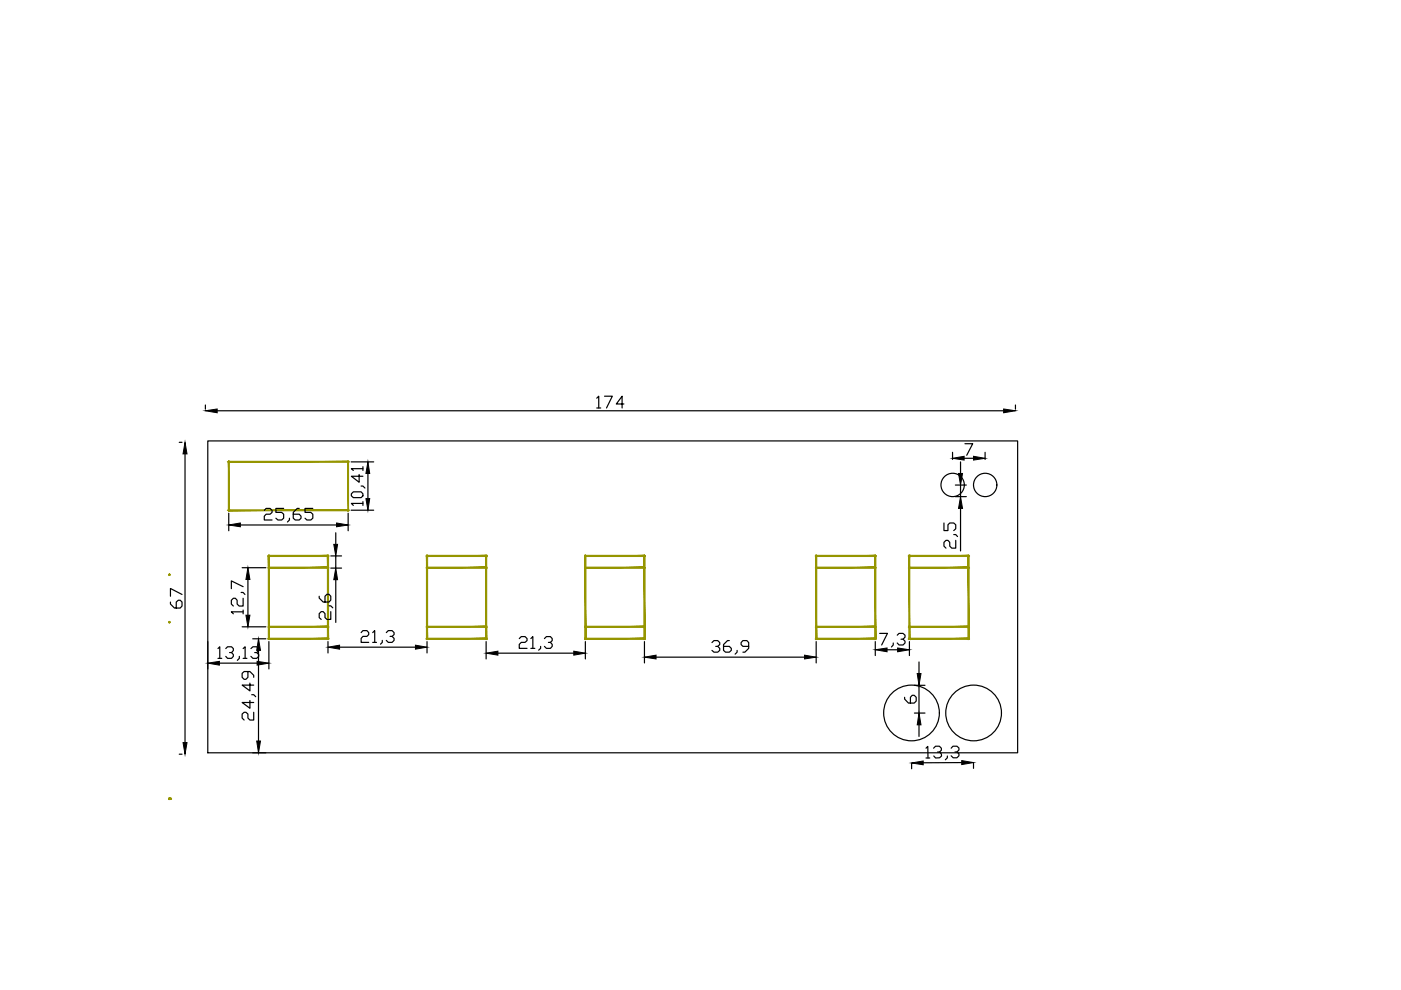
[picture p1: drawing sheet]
<svg xmlns="http://www.w3.org/2000/svg" width="297mm" height="210mm" viewBox="0 0 297 210" stroke-linecap="round" stroke-linejoin="round" font-family="sans-serif">
<!-- layer: Mechanical4 -->
<g fill="#959500" stroke="#959500" stroke-width=".21">
<path d="M35.9 169.3h.2z"/>
<path d="M73.8 97.9l.1-.1z"/>
<path d="M48.5 108.2v.1z"/>
<path d="M73.7 108.3l.1-.1z"/>
<path d="M36.2 169.3h.1zM36.2 169.2v.1zM36.1 169.3h.1z"/>
<path d="M36.1 169.3h.1zM36.1 169.3h.1zM36.1 169.4l.1-.1z"/>
<path d="M36.2 169.3v.2zM36.2 169.3h.1z"/>
<path d="M36 169.3h-.1zM35.9 169.2v.1zM35.8 169.3h.1z"/>
<path d="M35.8 169.3h.1zM35.8 169.3h.1zM35.9 169.3v.2z"/>
<path d="M35.9 169.3v.2zM35.9 169.3h.2zM35.9 169.3h.2z"/>
<path d="M35.9 169.2v.1zM35.8 169.3h.1zM35.8 169.3h.1z"/>
<path d="M35.8 169.3h.1zM35.8 169.4l.1-.1zM35.9 169.3v.2z"/>
<path d="M36 121.8h-.1zM35.9 121.7v.1zM35.8 121.8h.1z"/>
<path d="M35.8 121.8h.1zM35.8 121.8h.1zM35.9 121.8v.2z"/>
<path d="M35.9 121.8v.2zM35.9 121.8h.2z"/>
<path d="M36 169.3h-.1zM35.9 169.2v.1zM35.8 169.3h.1z"/>
<path d="M35.8 169.3h.1zM35.8 169.3h.1zM35.9 169.3v.2z"/>
<path d="M35.9 169.3v.2zM35.9 169.3h.2z"/>
<path d="M36 131.8l-.1 .1zM35.9 131.8v.1zM35.8 131.8l.1 .1z"/>
<path d="M35.8 131.8l.1 .1zM35.8 131.9h.1zM35.8 132l.1-.1z"/>
<path d="M35.9 131.9v.2zM35.9 131.9h.2z"/>
<path d="M48.5 97.8v.2l25.3-.2zM48.5 98l25.3-.2v.2z"/>
<path d="M48.5 97.9h.1zM48.5 97.9h.1z"/>
<path d="M48.5 97.8v.1zM48.5 97.8v.1z"/>
<path d="M73.8 97.8v.1zM73.7 97.8l.1 .1zM73.7 97.8l.1 .1z"/>
<path d="M48.4 97.9v10.3h.2zM48.4 97.9h.2v10.3z"/>
<path d="M48.5 108.2v.1zM48.5 108.2h.1zM48.5 108.2h.1z"/>
<path d="M48.5 97.9h.1zM48.5 97.9h.1z"/>
<path d="M48.5 97.8v.1zM48.5 97.8v.1z"/>
<path d="M48.5 108.1v.2l25.3-.2zM48.5 108.3l25.3-.2v.2z"/>
<path d="M48.5 108.2v.1zM48.5 108.2h.1zM48.5 108.2h.1z"/>
<path d="M73.8 108.2v.1zM73.8 108.2l.1 .1z"/>
<path d="M73.7 97.9v10.3h.2zM73.7 97.9h.2v10.3z"/>
<path d="M73.8 108.2v.1zM73.8 108.2l.1 .1z"/>
<path d="M73.8 97.8v.1zM73.7 97.8l.1 .1zM73.7 97.8l.1 .1z"/>
<path d="M124.1 120.2v.3l12.5-.3zM124.1 120.5l12.5-.3v.3z"/>
<path d="M124.2 120.3l-.1 .1zM124.1 120.2v.2zM124 120.3l.1 .1z"/>
<path d="M124 120.3l.1 .1zM124 120.4h.1zM124.1 120.4v.1z"/>
<path d="M124.1 120.4v.1zM124.1 120.4h.1z"/>
<path d="M136.7 120.3l-.1 .1zM136.6 120.2v.2zM136.6 120.3v.1z"/>
<path d="M136.6 120.3v.1zM136.5 120.4h.1zM136.6 120.4v.1z"/>
<path d="M136.6 120.4v.1zM136.6 120.4h.2z"/>
<path d="M136.5 117.9v17.5h.3zM136.5 117.9h.3v17.5z"/>
<path d="M136.7 135.4h-.1zM136.6 135.3v.1z"/>
<path d="M136.5 135.4h.1zM136.6 135.4v.2z"/>
<path d="M136.6 135.4v.2zM136.6 135.4h.2z"/>
<path d="M136.6 117.9h.2zM136.6 117.7v.2zM136.6 117.8v.1z"/>
<path d="M136.6 117.8v.1zM136.5 117.9h.1zM136.6 117.9v.1z"/>
<path d="M136.6 117.9v.1zM136.6 117.9h.2z"/>
<path d="M124.1 117.7v.3l12.5-.3zM124.1 118l12.5-.3v.3z"/>
<path d="M124.2 117.8l-.1 .1zM124.1 117.7v.2zM124 117.8l.1 .1z"/>
<path d="M124 117.8l.1 .1zM124 117.9h.1zM124.1 117.9v.1z"/>
<path d="M124.1 117.9v.1zM124.1 117.9h.1z"/>
<path d="M136.6 117.9h.2zM136.6 117.7v.2zM136.6 117.8v.1z"/>
<path d="M136.6 117.8v.1zM136.5 117.9h.1zM136.6 117.9v.1z"/>
<path d="M136.6 117.9v.1zM136.6 117.9h.2z"/>
<path d="M124 117.9v17.5h.2zM124 117.9h.2v17.5z"/>
<path d="M124.2 135.4h-.1zM124.1 135.3v.1zM124 135.4h.1z"/>
<path d="M124 135.4h.1zM124 135.4h.1zM124.1 135.4v.2z"/>
<path d="M124.1 135.4v.2zM124.1 135.4h.1z"/>
<path d="M124.2 117.8l-.1 .1zM124.1 117.7v.2zM124 117.8l.1 .1z"/>
<path d="M124 117.8l.1 .1zM124 117.9h.1zM124.1 117.9v.1z"/>
<path d="M124.1 117.9v.1zM124.1 117.9h.1z"/>
<path d="M124.1 135.3v.3l12.5-.3zM124.1 135.6l12.5-.3v.3z"/>
<path d="M124.2 135.4h-.1zM124.1 135.3v.1zM124 135.4h.1z"/>
<path d="M124 135.4h.1zM124 135.4h.1zM124.1 135.4v.2z"/>
<path d="M124.1 135.4v.2zM124.1 135.4h.1z"/>
<path d="M136.7 135.4h-.1zM136.6 135.3v.1z"/>
<path d="M136.5 135.4h.1zM136.6 135.4v.2z"/>
<path d="M136.6 135.4v.2zM136.6 135.4h.2z"/>
<path d="M124.1 132.8v.2l12.5-.2zM124.1 133l12.5-.2v.2z"/>
<path d="M124.2 132.8l-.1 .1zM124.1 132.8v.1zM124 132.8l.1 .1z"/>
<path d="M124 132.8l.1 .1zM124 132.9h.1l-.1 .1zM124.1 132.9l-.1 .1z"/>
<path d="M124.1 132.9l.1 .1zM124.1 132.9l.1 .1z"/>
<path d="M136.7 132.8l-.1 .1zM136.6 132.8v.1zM136.6 132.8v.1z"/>
<path d="M136.6 132.8v.1zM136.5 132.9h.1v.1zM136.6 132.9v.1z"/>
<path d="M136.6 132.9l.1 .1zM136.6 132.9l.1 .1z"/>
<path d="M205.2 117.9v17.5h.3zM205.2 117.9h.3v17.5z"/>
<path d="M205.4 135.4h-.1zM205.3 135.3v.1zM205.2 135.4h.1z"/>
<path d="M205.2 135.4h.1zM205.2 135.4h.1zM205.2 135.5l.1-.1z"/>
<path d="M205.3 135.4v.2zM205.3 135.4h.2z"/>
<path d="M205.4 117.8l-.1 .1zM205.3 117.7v.2zM205.2 117.8l.1 .1z"/>
<path d="M205.2 117.8l.1 .1zM205.2 117.9h.1zM205.2 118l.1-.1z"/>
<path d="M205.3 117.9v.1zM205.3 117.9h.2z"/>
<path d="M192.8 135.3v.3l12.5-.3zM192.8 135.6l12.5-.3v.3z"/>
<path d="M192.9 135.4h-.1zM192.8 135.3v.1zM192.7 135.4h.1z"/>
<path d="M192.7 135.4h.1zM192.7 135.4h.1zM192.7 135.5l.1-.1z"/>
<path d="M192.8 135.4v.2zM192.8 135.4l.1 .1z"/>
<path d="M205.4 135.4h-.1zM205.3 135.3v.1zM205.2 135.4h.1z"/>
<path d="M205.2 135.4h.1zM205.2 135.4h.1zM205.2 135.5l.1-.1z"/>
<path d="M205.3 135.4v.2zM205.3 135.4h.2z"/>
<path d="M192.8 120.2v.3l12.5-.3zM192.8 120.5l12.5-.3v.3z"/>
<path d="M192.9 120.3l-.1 .1zM192.8 120.2v.2zM192.7 120.3l.1 .1z"/>
<path d="M192.7 120.3l.1 .1zM192.7 120.4h.1zM192.7 120.5l.1-.1z"/>
<path d="M192.8 120.4v.1zM192.8 120.4l.1 .1z"/>
<path d="M205.4 120.3l-.1 .1zM205.3 120.2v.2zM205.2 120.3l.1 .1z"/>
<path d="M205.2 120.3l.1 .1zM205.2 120.4h.1zM205.2 120.5l.1-.1z"/>
<path d="M205.3 120.4v.1zM205.3 120.4h.2z"/>
<path d="M192.8 117.7v.3l12.5-.3zM192.8 118l12.5-.3v.3z"/>
<path d="M192.9 117.8l-.1 .1zM192.8 117.7v.2zM192.7 117.8l.1 .1z"/>
<path d="M192.7 117.8l.1 .1zM192.7 117.9h.1zM192.7 118l.1-.1z"/>
<path d="M192.8 117.9v.1zM192.8 117.9l.1 .1z"/>
<path d="M205.4 117.8l-.1 .1zM205.3 117.7v.2zM205.2 117.8l.1 .1z"/>
<path d="M205.2 117.8l.1 .1zM205.2 117.9h.1zM205.2 118l.1-.1z"/>
<path d="M205.3 117.9v.1zM205.3 117.9h.2z"/>
<path d="M192.7 117.9v17.5h.2zM192.7 117.9h.2v17.5z"/>
<path d="M192.9 135.4h-.1zM192.8 135.3v.1zM192.7 135.4h.1z"/>
<path d="M192.7 135.4h.1zM192.7 135.4h.1zM192.7 135.5l.1-.1z"/>
<path d="M192.8 135.4v.2zM192.8 135.4l.1 .1z"/>
<path d="M192.9 117.8l-.1 .1zM192.8 117.7v.2zM192.7 117.8l.1 .1z"/>
<path d="M192.7 117.8l.1 .1zM192.7 117.9h.1zM192.7 118l.1-.1z"/>
<path d="M192.8 117.9v.1zM192.8 117.9l.1 .1z"/>
<path d="M192.8 132.8v.2l12.5-.2zM192.8 133l12.5-.2v.2z"/>
<path d="M192.9 132.8l-.1 .1zM192.8 132.8v.1zM192.7 132.8l.1 .1z"/>
<path d="M192.7 132.8l.1 .1zM192.7 132.9h.1l-.1 .1zM192.7 133l.1-.1z"/>
<path d="M192.8 132.9l.1 .1zM192.8 132.9l.1 .1z"/>
<path d="M205.4 132.8l-.1 .1zM205.3 132.8v.1zM205.2 132.8l.1 .1z"/>
<path d="M205.2 132.8l.1 .1zM205.2 132.9h.1l-.1 .1zM205.3 132.9l-.1 .1z"/>
<path d="M205.3 132.9l.1 .1zM205.3 132.9l.1 .1z"/>
<path d="M185.4 117.9v17.5h.3zM185.4 117.9h.3v17.5z"/>
<path d="M185.7 135.4h-.1zM185.6 135.3v.1zM185.5 135.4h.1z"/>
<path d="M185.5 135.4h.1zM185.4 135.4h.2zM185.6 135.4v.2z"/>
<path d="M185.6 135.4v.2zM185.6 135.4h.1z"/>
<path d="M185.7 117.8l-.1 .1zM185.6 117.7v.2zM185.5 117.8l.1 .1z"/>
<path d="M185.5 117.8l.1 .1zM185.4 117.9h.2zM185.6 117.9v.1z"/>
<path d="M185.6 117.9v.1zM185.6 117.9h.1z"/>
<path d="M173 135.3v.3l12.6-.3zM173 135.6l12.6-.3v.3z"/>
<path d="M173.1 135.4h-.1zM173 135.3v.1z"/>
<path d="M172.9 135.4h.1zM173 135.5v-.1z"/>
<path d="M173 135.4v.2zM173 135.4h.2z"/>
<path d="M185.7 135.4h-.1zM185.6 135.3v.1zM185.5 135.4h.1z"/>
<path d="M185.5 135.4h.1zM185.4 135.4h.2zM185.6 135.4v.2z"/>
<path d="M185.6 135.4v.2zM185.6 135.4h.1z"/>
<path d="M173 120.2v.3l12.6-.3zM173 120.5l12.6-.3v.3z"/>
<path d="M173.1 120.3l-.1 .1zM173 120.2v.2zM173 120.3v.1z"/>
<path d="M173 120.3v.1zM172.9 120.4h.1zM173 120.5v-.1z"/>
<path d="M173 120.4v.1zM173 120.4h.2z"/>
<path d="M185.7 120.3l-.1 .1zM185.6 120.2v.2zM185.5 120.3l.1 .1z"/>
<path d="M185.5 120.3l.1 .1zM185.4 120.4h.2zM185.6 120.4v.1z"/>
<path d="M185.6 120.4v.1zM185.6 120.4h.1z"/>
<path d="M173 117.7v.3l12.6-.3zM173 118l12.6-.3v.3z"/>
<path d="M173.1 117.8l-.1 .1zM173 117.7v.2zM173 117.8v.1z"/>
<path d="M173 117.8v.1zM172.9 117.9h.1zM173 118v-.1z"/>
<path d="M173 117.9v.1zM173 117.9h.2z"/>
<path d="M185.7 117.8l-.1 .1zM185.6 117.7v.2zM185.5 117.8l.1 .1z"/>
<path d="M185.5 117.8l.1 .1zM185.4 117.9h.2zM185.6 117.9v.1z"/>
<path d="M185.6 117.9v.1zM185.6 117.9h.1z"/>
<path d="M172.9 117.9v17.5h.3zM172.9 117.9h.3v17.5z"/>
<path d="M173.1 135.4h-.1zM173 135.3v.1z"/>
<path d="M172.9 135.4h.1zM173 135.5v-.1z"/>
<path d="M173 135.4v.2zM173 135.4h.2z"/>
<path d="M173.1 117.8l-.1 .1zM173 117.7v.2zM173 117.8v.1z"/>
<path d="M173 117.8v.1zM172.9 117.9h.1zM173 118v-.1z"/>
<path d="M173 117.9v.1zM173 117.9h.2z"/>
<path d="M173 132.8v.2l12.6-.2zM173 133l12.6-.2v.2z"/>
<path d="M173.1 132.8l-.1 .1zM173 132.8v.1zM173 132.8v.1z"/>
<path d="M173 132.8v.1zM172.9 132.9h.1v.1zM173 132.9v.1z"/>
<path d="M173 132.9l.1 .1zM173 132.9l.1 .1z"/>
<path d="M185.7 132.8l-.1 .1zM185.6 132.8v.1zM185.5 132.8l.1 .1z"/>
<path d="M185.5 132.8l.1 .1zM185.4 132.9h.2l-.1 .1zM185.6 132.9l-.1 .1z"/>
<path d="M185.6 132.9l.1 .1zM185.6 132.9l.1 .1z"/>
<path d="M90.5 120.2v.3l12.6-.3zM90.5 120.5l12.6-.3v.3z"/>
<path d="M90.6 120.3l-.1 .1zM90.5 120.2v.2zM90.5 120.3v.1z"/>
<path d="M90.5 120.3v.1zM90.4 120.4h.1zM90.5 120.4v.1z"/>
<path d="M90.5 120.4v.1zM90.5 120.4h.2z"/>
<path d="M103.1 120.4l.1-.1zM103.1 120.2l.1 .1-.1 .1zM103 120.3l.1 .1z"/>
<path d="M103 120.3l.1 .1zM102.9 120.4h.2zM103.1 120.4v.1z"/>
<path d="M103.1 120.4l.1 .1zM103.1 120.4l.1 .1z"/>
<path d="M102.9 117.9v17.5h.3zM102.9 117.9h.3v17.5z"/>
<path d="M103.1 135.4h.1zM103.1 135.3l.1 .1h-.1zM103 135.4h.1z"/>
<path d="M103 135.4h.1zM102.9 135.4h.2zM103.1 135.4v.2z"/>
<path d="M103.1 135.4l.1 .1zM103.1 135.4l.1 .1z"/>
<path d="M103.1 117.9l.1-.1zM103.1 117.7l.1 .1-.1 .1zM103 117.8l.1 .1z"/>
<path d="M103 117.8l.1 .1zM102.9 117.9h.2zM103.1 117.9v.1z"/>
<path d="M103.1 117.9l.1 .1zM103.1 117.9l.1 .1z"/>
<path d="M90.5 117.7v.3l12.6-.3zM90.5 118l12.6-.3v.3z"/>
<path d="M90.6 117.8l-.1 .1zM90.5 117.7v.2zM90.5 117.8v.1z"/>
<path d="M90.5 117.8v.1zM90.4 117.9h.1zM90.5 117.9v.1z"/>
<path d="M90.5 117.9v.1zM90.5 117.9h.2z"/>
<path d="M103.1 117.9l.1-.1zM103.1 117.7l.1 .1-.1 .1zM103 117.8l.1 .1z"/>
<path d="M103 117.8l.1 .1zM102.9 117.9h.2zM103.1 117.9v.1z"/>
<path d="M103.1 117.9l.1 .1zM103.1 117.9l.1 .1z"/>
<path d="M90.4 117.9v17.5h.3zM90.4 117.9h.3v17.5z"/>
<path d="M90.6 135.4h-.1zM90.5 135.3v.1z"/>
<path d="M90.4 135.4h.1zM90.5 135.5v-.1z"/>
<path d="M90.5 135.4v.2zM90.5 135.4h.2z"/>
<path d="M90.6 117.8l-.1 .1zM90.5 117.7v.2zM90.5 117.8v.1z"/>
<path d="M90.5 117.8v.1zM90.4 117.9h.1zM90.5 117.9v.1z"/>
<path d="M90.5 117.9v.1zM90.5 117.9h.2z"/>
<path d="M90.5 135.3v.3l12.6-.3zM90.5 135.6l12.6-.3v.3z"/>
<path d="M90.6 135.4h-.1zM90.5 135.3v.1z"/>
<path d="M90.4 135.4h.1zM90.5 135.5v-.1z"/>
<path d="M90.5 135.4v.2zM90.5 135.4h.2z"/>
<path d="M103.1 135.4h.1zM103.1 135.3l.1 .1h-.1zM103 135.4h.1z"/>
<path d="M103 135.4h.1zM102.9 135.4h.2zM103.1 135.4v.2z"/>
<path d="M103.1 135.4l.1 .1zM103.1 135.4l.1 .1z"/>
<path d="M90.5 132.8v.2l12.6-.2zM90.5 133l12.6-.2v.2z"/>
<path d="M90.6 132.8l-.1 .1zM90.5 132.8v.1zM90.5 132.8v.1z"/>
<path d="M90.5 132.8v.1zM90.4 132.9h.1v.1zM90.5 132.9v.1z"/>
<path d="M90.5 132.9l.1 .1zM90.5 132.9l.1 .1z"/>
<path d="M103.1 132.9l.1-.1zM103.1 132.8h.1l-.1 .1zM103 132.8l.1 .1z"/>
<path d="M103 132.8l.1 .1zM102.9 132.9h.2l-.1 .1zM103.1 132.9l-.1 .1z"/>
<path d="M103.1 132.9l.1 .1zM103.1 132.9l.1 .1z"/>
<path d="M57 120.2v.3l12.5-.3zM57 120.5l12.5-.3v.3z"/>
<path d="M57.1 120.3l-.1 .1zM57 120.2v.2zM56.9 120.3l.1 .1z"/>
<path d="M56.9 120.3l.1 .1zM56.9 120.4h.1zM57 120.4v.1z"/>
<path d="M57 120.4v.1zM57 120.4h.1z"/>
<path d="M69.6 120.3l-.1 .1zM69.5 120.2v.2zM69.5 120.3v.1z"/>
<path d="M69.5 120.3v.1zM69.4 120.4h.1zM69.5 120.4v.1z"/>
<path d="M69.5 120.4v.1zM69.5 120.4h.2z"/>
<path d="M69.4 117.9v17.5h.3zM69.4 117.9h.3v17.5z"/>
<path d="M69.6 135.4h-.1zM69.5 135.3v.1z"/>
<path d="M69.4 135.4h.1zM69.5 135.5v-.1z"/>
<path d="M69.5 135.4v.2zM69.5 135.4h.2z"/>
<path d="M69.6 117.8l-.1 .1zM69.5 117.7v.2zM69.5 117.8v.1z"/>
<path d="M69.5 117.8v.1zM69.4 117.9h.1zM69.5 117.9v.1z"/>
<path d="M69.5 117.9v.1zM69.5 117.9h.2z"/>
<path d="M57 117.7v.3l12.5-.3zM57 118l12.5-.3v.3z"/>
<path d="M57.1 117.8l-.1 .1zM57 117.7v.2zM56.9 117.8l.1 .1z"/>
<path d="M56.9 117.8l.1 .1zM56.9 117.9h.1zM57 117.9v.1z"/>
<path d="M57 117.9v.1zM57 117.9h.1z"/>
<path d="M69.6 117.8l-.1 .1zM69.5 117.7v.2zM69.5 117.8v.1z"/>
<path d="M69.5 117.8v.1zM69.4 117.9h.1zM69.5 117.9v.1z"/>
<path d="M69.5 117.9v.1zM69.5 117.9h.2z"/>
<path d="M56.9 117.9v17.5h.2zM56.9 117.9h.2v17.5z"/>
<path d="M57.1 135.4h-.1zM57 135.3v.1zM56.9 135.4h.1z"/>
<path d="M56.9 135.4h.1zM56.9 135.4h.1zM56.9 135.5l.1-.1z"/>
<path d="M57 135.4v.2zM57 135.4h.1z"/>
<path d="M57.1 117.8l-.1 .1zM57 117.7v.2zM56.9 117.8l.1 .1z"/>
<path d="M56.9 117.8l.1 .1zM56.9 117.9h.1zM57 117.9v.1z"/>
<path d="M57 117.9v.1zM57 117.9h.1z"/>
<path d="M57 135.3v.3l12.5-.3zM57 135.6l12.5-.3v.3z"/>
<path d="M57.1 135.4h-.1zM57 135.3v.1zM56.9 135.4h.1z"/>
<path d="M56.9 135.4h.1zM56.9 135.4h.1zM56.9 135.5l.1-.1z"/>
<path d="M57 135.4v.2zM57 135.4h.1z"/>
<path d="M69.6 135.4h-.1zM69.5 135.3v.1z"/>
<path d="M69.4 135.4h.1zM69.5 135.5v-.1z"/>
<path d="M69.5 135.4v.2zM69.5 135.4h.2z"/>
<path d="M57 132.8v.2l12.5-.2zM57 133l12.5-.2v.2z"/>
<path d="M57.1 132.8l-.1 .1zM57 132.8v.1zM56.9 132.8l.1 .1z"/>
<path d="M56.9 132.8l.1 .1zM56.9 132.9h.1l-.1 .1zM57 132.9l-.1 .1z"/>
<path d="M57 132.9l.1 .1zM57 132.9l.1 .1z"/>
<path d="M69.6 132.8l-.1 .1zM69.5 132.8v.1zM69.5 132.8v.1z"/>
<path d="M69.5 132.8v.1zM69.4 132.9h.1v.1zM69.5 132.9v.1z"/>
<path d="M69.5 132.9l.1 .1zM69.5 132.9l.1 .1z"/>
</g>
<!-- layer: 0 -->
<g fill="none" stroke="#000" stroke-width=".25">
<path d="M38 93.8h.6M39.2 96.2v61.3M43.5 85.9v.9M44.1 93.5h171.7v66.1h-171.7zM46 87.1h166.8M74.5 97.9h4.7M76.9 99.4h-2.4l.4 .4M76.9 98.9v.9M126.5 84.4l.4-.4v2.5M126.5 86.5h.9M128.2 84h1.6l-1.2 2.5M132.3 85.7h-1.6l1.2-1.7v2.5"/>
<path d="M202 95.9v1.5M203.7 97.9v2.5M204.4 97.2h2M204.6 94.1h1.6l-1.2 2.4M208.9 95.9v1.5M215.3 85.9v.9M48.5 108.8v3.7M51 111.3h20.4M56 108.2l.4-.4h.9l.4 .4v.4l-.4 .4h-.9l-.4 .4v.9h1.7M60.1 107.8h-1.6v.8h1.2l.4 .4v.9l-.4 .4h-.8l-.4-.4M61.4 109.9v.4l-.5 .4M63.4 107.8h-.4l-.8 .8v1.3l.4 .4h.8l.4-.4v-.5l-.4-.4h-1.2"/>
<path d="M66.3 107.8h-1.6v.8h1.2l.4 .4v.9l-.4 .4h-.8l-.4-.4M70.1 117.9h2.3M71.2 113v2.4M71.2 117.9v2.6M73.8 108.8v3.7M74.5 108.2h4.7M74.5 104.7l.4-.4h1.7l.3 .4v.4l-.3 .4h-1.7l-.4-.4zM76.1 100.6v1.6l-1.6-1.2h2.4M76.6 103.1h.3l.5 .4M76.9 106.7h-2.4l.4 .5M76.9 106.4v.8M78 100.4v5.3"/>
<path d="M200.1 110.9v1.6h.9v-1.2l.4-.4h.8l.4 .4v.8l-.4 .4M202.2 113.3h.4l.4 .5M202.6 102.8h2.3M202.6 105.3h2.3M202.6 114.6v1.6h-.8l-.4-.4v-.8l-.4-.4h-.4l-.5 .4v.8l.5 .4M203.7 102.8v2.5M203.7 107.8v9M36.1 127.6v.5l.9 .8h1.2l.4-.4v-.9l-.4-.3h-.4l-.4 .3v1.3M38.6 126l-2.5-1.2v1.6M44.1 136v5.8M46.2 137.5l.4-.4v2.5M46.2 139.6h.8"/>
<path d="M47.9 137.5l.3-.4h.9l.4 .4v.4l-.4 .5h-.4M49.1 138.4l.4 .4v.4l-.4 .4h-.9l-.3-.4M50.7 139.2v.4l-.4 .4M51.1 125.6h.4l.4 .4M51.3 120.4h5.1M51.3 132.9h5.1M51.5 129.7h-2.4l.4 .4M51.5 126.8v1.7h-.8l-.4-.4v-.8l-.4-.5h-.4l-.4 .5v.8l.4 .4M51.5 124.4l-2.4-1.2v1.6M51.5 137.5l.5-.4v2.5M51.5 129.3v.8M51.5 139.6h.9"/>
<path d="M52.6 122.9v7.5M53.2 137.5l.4-.4h.8l.4 .4v.4l-.4 .5h-.4M53.6 135.4h2.8M54.4 138.4l.4 .4v.4l-.4 .4h-.8l-.4-.4M54.8 137.9v19.2M57 136v5.8M67.7 126.4v.4l.8 .8h1.3l.3-.4v-.8l-.3-.4h-.5l-.4 .4v1.2M69.5 136v2.4M69.8 128.5h.3l.5 .4M70.1 129.7v1.6h-.8l-.4-.3v-.9l-.4-.4h-.4l-.4 .4v.9l.4 .3M70.1 120.5h2.3M71.2 122.9v9.1"/>
<path d="M72 137.2h16.1M76.6 134.1l.3-.4h.9l.4 .4v.4l-.4 .4h-.9l-.3 .5v.8h1.6M79 134.1l.4-.4v2.5M79 136.2h.8M81.1 135.8v.4l-.4 .4M81.9 134.1l.4-.4h.8l.5 .4v.4l-.5 .4h-.4M83.1 134.9l.5 .5v.4l-.5 .4h-.8l-.4-.4M90.5 136v2.4M103.1 136v3.7M105.6 138.5h16.1M110.1 135.4l.4-.4h.8l.4 .4v.4l-.4 .4h-.8l-.4 .4v.9h1.6M112.6 135.4l.4-.4v2.5"/>
<path d="M112.6 137.5h.8M114.6 137v.5l-.4 .4M115.4 135.4l.5-.4h.8l.4 .4v.4l-.4 .4h-.4M116.7 136.2l.4 .4v.4l-.4 .5h-.8l-.5-.5M124.1 136v3.7M136.6 136v4.6M139.1 139.3h31.5M150.9 136.2l.5-.4h.8l.4 .4v.5l-.4 .3h-.4M152.2 137l.4 .5v.4l-.4 .4h-.8l-.5-.4M154.6 135.8h-.4l-.8 .9v1.2l.4 .4h.8l.5-.4v-.4l-.5-.5h-1.2M156.3 137.9v.4l-.4 .4M158.7 137h-1.2l-.4-.3v-.5l.4-.4h.9l.3 .4v1.3l-.8 .8h-.4"/>
<path d="M173 136v4.6M185.6 136v3M186.5 134.3h1.7l-1.3 2.5M188.1 137.8h2.2M189.4 136.3v.5l-.4 .4M190.2 134.7l.4-.4h.9l.4 .4v.4l-.4 .4h-.5M191.5 135.5l.4 .4v.4l-.4 .5h-.9l-.4-.5M192.8 136v3M38 159.9h.6M46.5 140.6h8M52.6 142.4v1.2l-.5 .4h-.3l-.5-.4v-.8l.5-.4h1.2l.8 .8v.4M53 148.5v1.7l-1.7-1.3h2.5"/>
<path d="M53 144.8v1.7l-1.7-1.2h2.5M53.4 147.3h.4l.4 .4M53.6 159.6h2.8M53.8 151v1.7h-.8l-.4-.5v-.8l-.5-.4h-.3l-.5 .4v.8l.5 .5M191.8 147.8v.4l.8 .9h1.2l.5-.5v-.8l-.5-.4h-.4l-.4 .4v1.3M193.9 151.2h2.2M193.9 145.3h2.2M194.8 140.3v2.5M194.8 145.3v5.9M194.8 153.7v2.4M196.3 158.6l.4-.3 .1 2.4M197.9 158.6l.5-.4h.8l.4 .4v.5l-.4 .3h-.4"/>
<path d="M199.2 159.4l.4 .5v.4l-.4 .4h-.8l-.4-.4M201.7 158.6l.3-.4h.9l.4 .4v.4l-.4 .4h-.4M202.9 159.4l.4 .4v.4l-.4 .5h-.8l-.4-.5M193.3 161.8v1.2M196.3 160.7h.8M200.9 160.3v.4l-.5 .4M203.9 161.7h-8.2M206.4 161.7v1.2"/>
<circle cx="202" cy="102.8" r="2.48"/>
<circle cx="208.9" cy="102.8" r="2.48"/>
<circle cx="193.3" cy="151.2" r="5.9"/>
<circle cx="206.4" cy="151.2" r="5.9"/>
</g>
<g fill="#000" stroke="#000" stroke-width=".21">
<path d="M39.2 93.8l.5 2.4h-.9zM43.5 87.1l2.5-.4v.8zM202 97.2l2.4-.5v.9zM206.4 96.7l2.5 .5-2.5 .4zM212.8 86.7l2.5 .4-2.5 .4zM48.5 111.3l2.5-.4v.8zM70.8 115.4h.8l-.4 2.5zM71.4 110.9l2.4 .4-2.4 .4zM77.6 105.7h.8l-.4 2.5zM78 97.9l.4 2.5h-.8zM203.2 100.4h.9l-.4 2.4zM203.7 105.3l.4 2.5h-.9z"/>
<path d="M52.6 120.4l.4 2.5h-.9zM52.1 130.4h.9l-.4 2.5zM54.8 135.4l.4 2.5h-.8zM71.2 120.5l.4 2.4h-.8zM69.5 137.2l2.5-.4v.8zM88.1 136.8l2.4 .4-2.4 .4zM103.1 138.5l2.5-.4v.8zM121.7 138.1l2.4 .4-2.4 .4zM136.6 139.3l2.5-.4v.8zM170.6 138.9l2.4 .4-2.4 .4zM185.6 137.8l2.5-.4v.8zM190.3 137.4l2.5 .4-2.5 .4z"/>
<path d="M38.8 157.5h.9l-.5 2.4zM44.1 140.6l2.4-.4v.8zM54.4 157.1h.8l-.4 2.5zM54.5 140.2l2.5 .4-2.5 .4zM194.8 151.2l.5 2.5h-.8zM194.5 142.8h.8l-.5 2.5zM193.3 161.8l2.4-.5v.9zM203.9 161.3l2.5 .4-2.5 .4z"/>
</g>
</svg>
